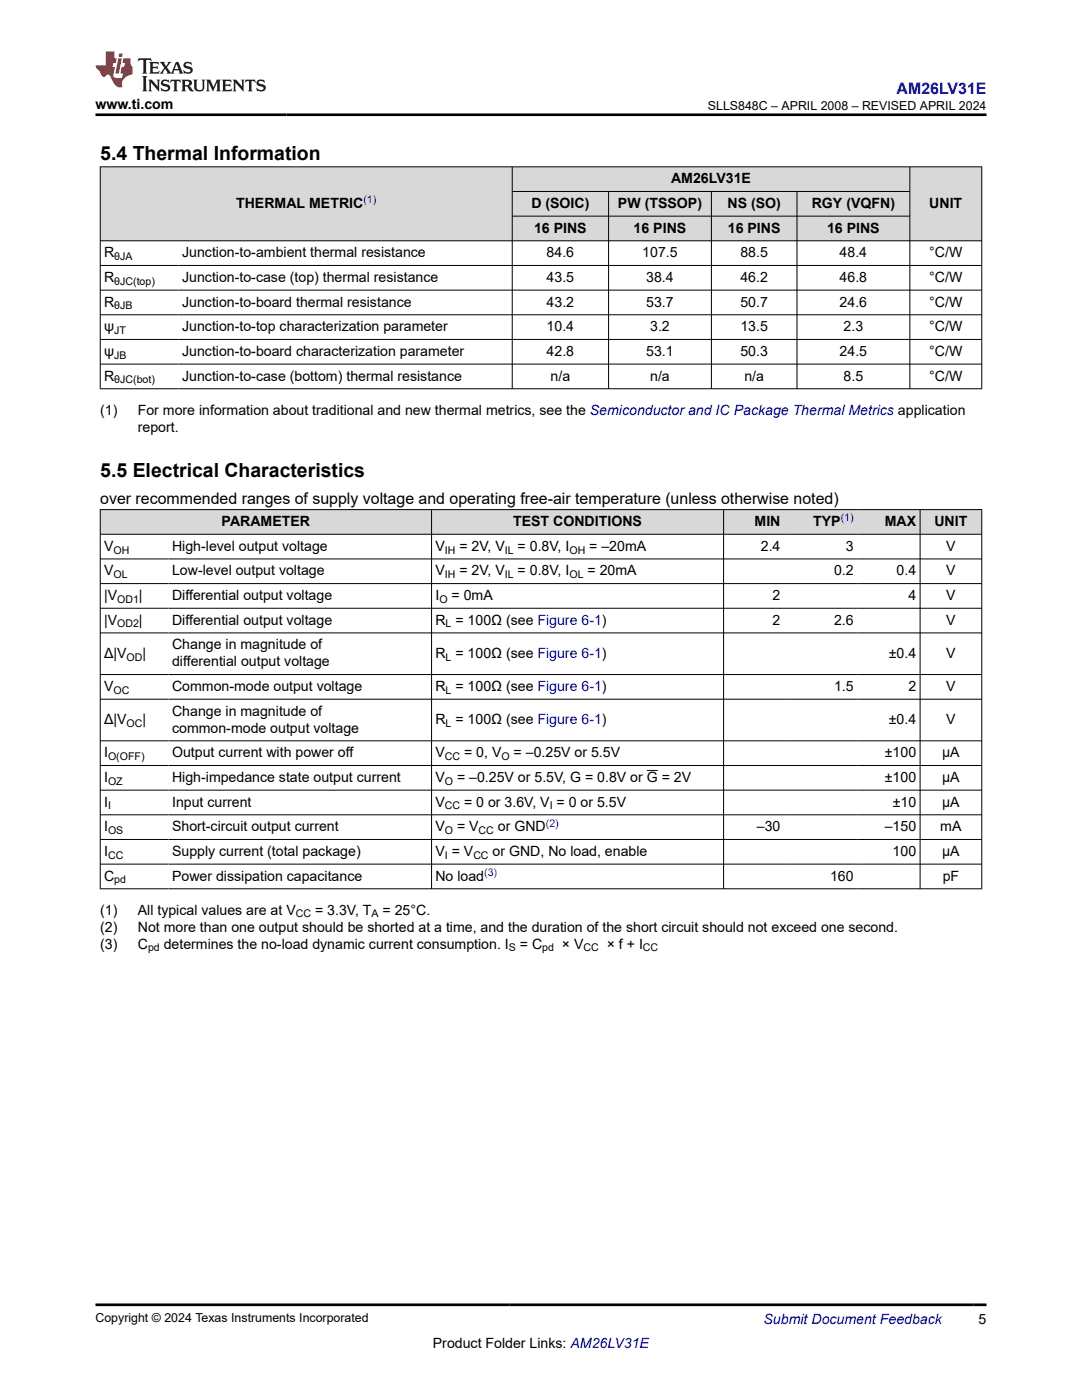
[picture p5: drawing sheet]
<svg xmlns="http://www.w3.org/2000/svg" width="216mm" height="279mm" viewBox="0 0 216 279" stroke-linecap="round" stroke-linejoin="round" font-family="sans-serif">
<defs><g id="words">
<g font-size="3.9">
<text x="20" y="32">5.4 Thermal Information</text>
<text x="20" y="95.2">5.5 Electrical Characteristics</text>
</g>
<text font-size="3.2" fill="#00f" x="178.9" y="18.7">AM26LV31E</text>
<text font-size="3.2" x="20" y="100.7">over recommended ranges of supply voltage and operating free-air temperature (unless otherwise noted)</text>
<g font-size="2.8">
<text x="19.1" y="21.8">www.ti.com</text>
<text x="47.1" y="41.5">THERMAL METRIC</text>
<text x="106" y="41.5">D (SOIC)</text>
<text x="123.3" y="41.5">PW (TSSOP)</text>
<text x="133.9" y="36.6">AM26LV31E</text>
<text x="145.2" y="41.5">NS (SO)</text>
<text x="162" y="41.5">RGY (VQFN)</text>
<text x="185.4" y="41.5">UNIT</text>
<text x="106.6" y="46.4">16 PINS</text>
<text x="126.4" y="46.4">16 PINS</text>
<text x="145.2" y="46.4">16 PINS</text>
<text x="165" y="46.4">16 PINS</text>
<text x="20.8" y="51.3">R</text>
<text x="36.3" y="51.3">Junction-to-ambient thermal resistance</text>
<text x="109.1" y="51.3">84.6</text>
<text x="128.2" y="51.3">107.5</text>
<text x="147.7" y="51.3">88.5</text>
<text x="167.5" y="51.3">48.4</text>
<text x="185.4" y="51.3">°C/W</text>
<text x="20.8" y="56.3">R</text>
<text x="36.3" y="56.3">Junction-to-case (top) thermal resistance</text>
<text x="109.1" y="56.3">43.5</text>
<text x="128.9" y="56.3">38.4</text>
<text x="147.7" y="56.3">46.2</text>
<text x="167.5" y="56.3">46.8</text>
<text x="185.4" y="56.3">°C/W</text>
<text x="20.8" y="61.2">R</text>
<text x="36.3" y="61.2">Junction-to-board thermal resistance</text>
<text x="109.1" y="61.2">43.2</text>
<text x="128.9" y="61.2">53.7</text>
<text x="147.7" y="61.2">50.7</text>
<text x="167.5" y="61.2">24.6</text>
<text x="185.4" y="61.2">°C/W</text>
<text x="20.8" y="66.1">ψ</text>
<text x="20.8" y="71">ψ</text>
<text x="36.3" y="66.1">Junction-to-top characterization parameter</text>
<text x="36.3" y="71">Junction-to-board characterization parameter</text>
<text x="109.1" y="66.1">10.4</text>
<text x="109.1" y="71">42.8</text>
<text x="128.9" y="71">53.1</text>
<text x="129.7" y="66.1">3.2</text>
<text x="147.7" y="66.1">13.5</text>
<text x="147.7" y="71">50.3</text>
<text x="167.5" y="71">24.5</text>
<text x="168.3" y="66.1">2.3</text>
<text x="185.4" y="66.1">°C/W</text>
<text x="185.4" y="71">°C/W</text>
<text x="20.8" y="75.9">R</text>
<text x="36.3" y="75.9">Junction-to-case (bottom) thermal resistance</text>
<text x="109.9" y="75.9">n/a</text>
<text x="129.7" y="75.9">n/a</text>
<text x="148.5" y="75.9">n/a</text>
<text x="168.3" y="75.9">8.5</text>
<text x="185.4" y="75.9">°C/W</text>
<text x="20" y="82.7">(1)</text>
<text x="27.5" y="82.7">For more information about traditional and new thermal metrics, see the Semiconductor and IC Package Thermal Metrics application</text>
<text x="27.5" y="86.1">report.</text>
<text x="44.2" y="105">PARAMETER</text>
<text x="102.4" y="105">TEST CONDITIONS</text>
<text x="150.6" y="105">MIN</text>
<text x="162.3" y="105">TYP</text>
<text x="176.6" y="105">MAX</text>
<text x="186.5" y="105">UNIT</text>
<text x="20.8" y="109.9">V</text>
<text x="34.3" y="109.9">High-level output voltage</text>
<text x="86.9" y="109.9">V</text>
<text x="91.7" y="109.9">= 2V, V</text>
<text x="103.3" y="109.9">= 0.8V, I</text>
<text x="117.6" y="109.9">= –20mA</text>
<text x="151.8" y="109.9">2.4</text>
<text x="168.8" y="109.9">3</text>
<text x="188.8" y="109.9">V</text>
<text x="20.8" y="114.8">V</text>
<text x="20.8" y="119.7">|V</text>
<text x="27.7" y="119.7">|</text>
<text x="34.3" y="114.8">Low-level output voltage</text>
<text x="34.3" y="119.7">Differential output voltage</text>
<text x="86.9" y="114.8">V</text>
<text x="86.9" y="119.7">I</text>
<text x="90.1" y="119.7">= 0mA</text>
<text x="91.7" y="114.8">= 2V, V</text>
<text x="103.3" y="114.8">= 0.8V, I</text>
<text x="117.2" y="114.8">= 20mA</text>
<text x="154.2" y="119.7">2</text>
<text x="166.4" y="114.8">0.2</text>
<text x="178.9" y="114.8">0.4</text>
<text x="181.3" y="119.7">4</text>
<text x="188.8" y="114.8">V</text>
<text x="188.8" y="119.7">V</text>
<text x="20.8" y="124.7">|V</text>
<text x="27.7" y="124.7">|</text>
<text x="34.3" y="124.7">Differential output voltage</text>
<text x="86.9" y="124.7">R = 100Ω (see Figure 6-1)</text>
<text x="154.2" y="124.7">2</text>
<text x="166.4" y="124.7">2.6</text>
<text x="188.8" y="124.7">V</text>
<text x="20.8" y="131.3">Δ|V</text>
<text x="28.4" y="131.3">|</text>
<text x="34.3" y="129.6">Change in magnitude of</text>
<text x="86.9" y="131.3">R = 100Ω (see Figure 6-1)</text>
<text x="177.4" y="131.3">±0.4</text>
<text x="188.8" y="131.3">V</text>
<text x="20.8" y="137.9">V</text>
<text x="34.3" y="133">differential output voltage</text>
<text x="34.3" y="137.9">Common-mode output voltage</text>
<text x="86.9" y="137.9">R = 100Ω (see Figure 6-1)</text>
<text x="166.4" y="137.9">1.5</text>
<text x="181.3" y="137.9">2</text>
<text x="188.8" y="137.9">V</text>
<text x="34.3" y="142.8">Change in magnitude of</text>
<text x="20.8" y="144.5">Δ|V</text>
<text x="28.4" y="144.5">|</text>
<text x="34.3" y="146.2">common-mode output voltage</text>
<text x="86.9" y="144.5">R = 100Ω (see Figure 6-1)</text>
<text x="177.4" y="144.5">±0.4</text>
<text x="188.8" y="144.5">V</text>
<text x="20.8" y="151.1">I</text>
<text x="34.3" y="151.1">Output current with power off</text>
<text x="86.9" y="151.1">V</text>
<text x="92.6" y="151.1">= 0, V</text>
<text x="102.5" y="151.1">= –0.25V or 5.5V</text>
<text x="176.6" y="151.1">±100</text>
<text x="188" y="151.1">μA</text>
<text x="20.8" y="156">I</text>
<text x="20.8" y="161">I</text>
<text x="34.3" y="156">High-impedance state output current</text>
<text x="34.3" y="161">Input current</text>
<text x="86.9" y="156">V</text>
<text x="86.9" y="161">V</text>
<text x="91.2" y="156">= –0.25V or 5.5V, G = 0.8V or G = 2V</text>
<text x="92.6" y="161">= 0 or 3.6V, V = 0 or 5.5V</text>
<text x="176.6" y="156">±100</text>
<text x="178.1" y="161">±10</text>
<text x="188" y="156">μA</text>
<text x="188" y="161">μA</text>
<text x="20.8" y="165.9">I</text>
<text x="34.3" y="165.9">Short-circuit output current</text>
<text x="86.9" y="165.9">V</text>
<text x="91.2" y="165.9">= V</text>
<text x="99.3" y="165.9">or GND</text>
<text x="151" y="165.9">–30</text>
<text x="176.5" y="165.9">–150</text>
<text x="187.6" y="165.9">mA</text>
<text x="20.8" y="170.8">I</text>
<text x="34.3" y="170.8">Supply current (total package)</text>
<text x="86.9" y="170.8">V = V</text>
<text x="98.3" y="170.8">or GND, No load, enable</text>
<text x="178.1" y="170.8">100</text>
<text x="188" y="170.8">μA</text>
<text x="20.8" y="175.7">C</text>
<text x="34.3" y="175.7">Power dissipation capacitance</text>
<text x="86.9" y="175.7">No load</text>
<text x="165.6" y="175.7">160</text>
<text x="188.1" y="175.7">pF</text>
<text x="20" y="182.5">(1)</text>
<text x="20" y="185.9">(2)</text>
<text x="27.5" y="182.5">All typical values are at V</text>
<text x="27.5" y="185.9">Not more than one output should be shorted at a time, and the duration of the short circuit should not exceed one second.</text>
<text x="62.9" y="182.5">= 3.3V, T</text>
<text x="76.3" y="182.5">= 25°C.</text>
<text x="20" y="189.3">(3)</text>
<text x="27.5" y="189.3">C</text>
<text x="32.7" y="189.3">determines the no-load dynamic current consumption. I</text>
<text x="103.7" y="189.3">= C</text>
<text x="112.1" y="189.3">× V</text>
<text x="121.1" y="189.3">× f + I</text>
<text x="86.4" y="269">Product Folder Links: AM26LV31E</text>
<text x="195.3" y="264.2">5</text>
</g>
<text font-size="2.8" fill="#00f" x="152.4" y="264.2">Submit Document Feedback</text>
<g font-size="2.5">
<text x="141.3" y="21.9">SLLS848C – APRIL 2008 – REVISED APRIL 2024</text>
<text x="19.1" y="263.9">Copyright © 2024 Texas Instruments Incorporated</text>
</g>
<g font-size="2.1" fill="#00f">
<text x="72.5" y="40.5">(1)</text>
<text x="167.8" y="104">(1)</text>
<text x="108.9" y="164.9">(2)</text>
<text x="96.6" y="174.8">(3)</text>
</g>
<g font-size="2.1">
<text x="22.8" y="51.9">θJA</text>
<text x="22.8" y="56.8">θJC(top)</text>
<text x="22.8" y="61.7">θJB</text>
<text x="22.8" y="66.7">JT</text>
<text x="22.8" y="71.6">JB</text>
<text x="22.8" y="76.5">θJC(bot)</text>
<text x="22.6" y="110.5">OH</text>
<text x="88.8" y="110.5">IH</text>
<text x="100.7" y="110.5">IL</text>
<text x="113.6" y="110.5">OH</text>
<text x="22.6" y="115.4">OL</text>
<text x="88.8" y="115.4">IH</text>
<text x="100.7" y="115.4">IL</text>
<text x="113.6" y="115.4">OL</text>
<text x="23.4" y="120.3">OD1</text>
<text x="23.4" y="125.2">OD2</text>
<text x="87.7" y="120.3">O</text>
<text x="88.9" y="125.2">L</text>
<text x="25.3" y="131.8">OD</text>
<text x="88.9" y="131.8">L</text>
<text x="22.6" y="138.5">OC</text>
<text x="88.9" y="138.5">L</text>
<text x="25.3" y="145.1">OC</text>
<text x="88.9" y="145.1">L</text>
<text x="21.6" y="151.7">O(OFF)</text>
<text x="88.8" y="151.7">CC</text>
<text x="100.1" y="151.7">O</text>
<text x="21.6" y="156.6">OZ</text>
<text x="21.6" y="161.5">I</text>
<text x="88.8" y="156.6">O</text>
<text x="88.8" y="161.5">CC</text>
<text x="109.7" y="161.5">I</text>
<text x="21.6" y="166.5">OS</text>
<text x="88.8" y="166.5">O</text>
<text x="95.5" y="166.5">CC</text>
<text x="21.6" y="171.4">CC</text>
<text x="88.8" y="171.4">I</text>
<text x="94.4" y="171.4">CC</text>
<text x="22.8" y="176.3">pd</text>
<text x="59" y="183.1">CC</text>
<text x="74.1" y="183.1">A</text>
<text x="29.5" y="189.9">pd</text>
<text x="101.5" y="189.9">S</text>
<text x="108.2" y="189.9">pd</text>
<text x="116.4" y="189.9">CC</text>
<text x="128.3" y="189.9">CC</text>
</g>
</g></defs>
<g fill="#d8d8d8">
<path d="M20 33.3h175.9v4.9h-175.9z" fill-rule="evenodd"/>
<path d="M20.1 33.4h82v14.6h-82z" fill-rule="evenodd"/>
<path d="M102.3 33.4h79.2v4.8h-79.2z" fill-rule="evenodd"/>
<path d="M181.6 33.4h14.2v14.6h-14.2z" fill-rule="evenodd"/>
<path d="M102.3 38.3h19.1v4.8h-19.1z" fill-rule="evenodd"/>
<path d="M121.5 38.3h20.4v4.8h-20.4z" fill-rule="evenodd"/>
<path d="M142 38.3h17v4.8h-17z" fill-rule="evenodd"/>
<path d="M159.1 38.3h22.4v4.8h-22.4z" fill-rule="evenodd"/>
<path d="M102.3 43.2h19.1v4.8h-19.1z" fill-rule="evenodd"/>
<path d="M121.5 43.2h20.4v4.8h-20.4z" fill-rule="evenodd"/>
<path d="M142 43.2h17v4.8h-17z" fill-rule="evenodd"/>
<path d="M159.1 43.2h22.4v4.8h-22.4z" fill-rule="evenodd"/>
</g>
<g fill="none" stroke="#000" stroke-width=".2">
<path d="M19.9 33.3h176.1M20 33.2v44.4M102.2 33.2v44.4M102.2 38.2h79.4M121.4 38.2v39.4M142 38.2v39.4M159 38.2v39.4M181.6 33.2v44.4M195.9 33.2v44.4M19.9 48.1h176.1M19.9 53h176.1M19.9 57.9h176.1"/>
<path d="M102.2 43.1h79.4M19.9 62.8h176.1M19.9 67.7h176.1M19.9 72.7h176.1M19.9 77.6h176.1"/>
</g>
<g fill="#d8d8d8">
<path d="M20 101.7h175.9v4.9h-175.9z" fill-rule="evenodd"/>
<path d="M20.1 101.8h66v4.8h-66z" fill-rule="evenodd"/>
<path d="M86.2 101.8h58.1v4.8h-58.1z" fill-rule="evenodd"/>
<path d="M144.4 101.8h12v4.8h-12z" fill-rule="evenodd"/>
<path d="M156.4 101.8h14.6v4.8h-14.6z" fill-rule="evenodd"/>
<path d="M171 101.8h12.5v4.8h-12.5z" fill-rule="evenodd"/>
<path d="M183.7 101.8h12.1v4.8h-12.1z" fill-rule="evenodd"/>
</g>
<g fill="none" stroke="#000" stroke-width=".2">
<path d="M19.9 101.7h176.1M19.9 106.6h176.1M19.9 111.5h176.1M19.9 116.5h176.1M20 101.6v75.8M86.1 101.6v75.8M144.4 101.6v75.8M183.6 101.6v75.8M195.9 101.6v75.8M19.9 121.4h176.1M19.9 126.3h176.1M19.9 134.6h176.1"/>
<path d="M19.9 139.5h176.1M19.9 147.8h176.1M19.9 152.8h176.1M19.9 157.7h176.1M129.1 153.7h2.2M19.9 162.6h176.1M19.9 167.5h176.1M19.9 172.5h176.1M19.9 177.4h176.1"/>
</g>
<path d="M27.7 11.6l-.2 .6 .5-.2h.6v.1v2.2l-.2 .4h1l-.2-.4v-2.2v-.1h.5l.5 .2-.1-.6zM29.8 12.4l.2 .3v1.6l-.2 .4h1.9l.1-.6a1.08 1.08 0 0 1-1.3 .2v-.7h.6l.4 .2v-.7l-.4 .2h-.6v-.5l.2-.2a1 1 0 0 1 1 .3l-.1-.5zM31.8 12.4l1 1.1-1 1.2h.9l-.2-.2 .4-.8 .5 .8-.2 .2h1.6l-.2-.2 .1-.5h1l.1 .5-.1 .2h.9l-.2-.4-.8-1.9h-.5l-1 2.1-.8-1.1 .9-1h-.8l.2 .2-.5 .6-.3-.6 .1-.2zM35.2 12.8l.4 1h-.8zM36.8 12.5a.65 .65 0 0 0-.2 .7 .65 .65 0 0 0 .6 .5l.7 .1 .1 .3a.79 .79 0 0 1-.7 .4 .79 .79 0 0 1-.7-.5l.1 .7 .2-.1a.93 .93 0 0 0 1.1 0 .93 .93 0 0 0 .4-.9 1.46 1.46 0 0 0-1.2-.6l-.1-.3a1.09 1.09 0 0 1 1.2 .2l-.2-.6-.1 .1-.6-.2zM28.4 15.2l.2 .4v2.2l-.2 .4h1l-.2-.4v-2.2l.2-.4zM29.6 15.9l.2 .4v1.5l-.2 .4h.8l-.3-.4v-1.3l1.7 1.8v-2l.2-.4h-.8l.2 .2 .1 1.1-1.2-1.3zM32.3 16a.65 .65 0 0 0-.2 .8 .65 .65 0 0 0 .7 .4l.6 .2 .1 .2a.79 .79 0 0 1-.7 .4 .79 .79 0 0 1-.7-.5l.1 .7 .2-.1a.93 .93 0 0 0 1.1 .1 .93 .93 0 0 0 .4-1 1.46 1.46 0 0 0-1.2-.5l-.1-.4a1.09 1.09 0 0 1 1.2 .2l-.2-.6-.1 .1-.6-.1zM34.1 15.9l-.1 .6a.63 .63 0 0 1 .7-.3l.1 1.6-.3 .4h1l-.2-.4v-1.6a.66 .66 0 0 1 .8 .3l-.1-.6zM36.2 15.9l.2 .4v1.5l-.2 .4h.9l-.2-.2v-.7h.5l.1 .2a.79 .79 0 0 0 1.2 .6l-1-.9a.61 .61 0 0 0 .6-.6 .61 .61 0 0 0-.5-.7zM36.9 16.2h.2a.47 .47 0 0 1 .5 .1 .47 .47 0 0 1 .1 .5l-.2 .1-.6 .1zM38.5 15.9l.2 .2a2.27 2.27 0 0 0 .4 2 1.04 1.04 0 0 0 1.7-.7v-1.3l.2-.2h-.8l.2 .4v1.1a.6 .6 0 0 1-.6 .6 .6 .6 0 0 1-.6-.6v-1.1l.3-.4zM41.1 15.9l.2 .4v1.5l-.2 .4h.7l-.2-.4v-1.4l.9 1.9 .8-1.9v1.4l-.2 .4h1l-.3-.4v-1.5l.3-.4h-.8l-.7 1.5-.7-1.5zM44.3 15.9l.2 .4v1.5l-.2 .4h1.9l.1-.6a1.09 1.09 0 0 1-1.3 .2v-.7h.6l.4 .2v-.6l-.4 .2h-.6v-.6l.2-.1a1.01 1.01 0 0 1 1 .3l-.1-.6zM46.4 15.9l.3 .4v1.5l-.3 .4h.8l-.2-.4v-1.3l1.6 1.8v-2l.2-.4h-.7l.2 .2v1.1l-1.2-1.3zM49 15.9l-.1 .6a.63 .63 0 0 1 .8-.3v1.6l-.3 .4h1l-.2-.4v-1.6a.66 .66 0 0 1 .8 .3l-.1-.6zM51.4 16a.65 .65 0 0 0-.2 .8 .65 .65 0 0 0 .6 .4l.6 .2 .2 .2a.79 .79 0 0 1-.8 .4 .79 .79 0 0 1-.6-.5l.1 .7 .2-.1a.93 .93 0 0 0 1 .1 .93 .93 0 0 0 .5-1 1.46 1.46 0 0 0-1.3-.5l-.1-.4a1.09 1.09 0 0 1 1.3 .2l-.2-.6-.2 .1-.5-.1z" fill="#231f20"/>
<path d="M21.1 10.3v2.7h-2.1l.1 .4 .9 1a.95 .95 0 0 0 .9 .9 .59 .59 0 0 1 .6-.4 .59 .59 0 0 1 .5 .3l.4 .8a1.59 1.59 0 0 0 2.1 1.4 1.61 1.61 0 0 1 1-2.3l1-.3-.1-1.5a1.59 1.59 0 0 1-.4-1.7h-1.4l-.2 .9h.5l-.1 .9h-.5l-.2 .9v.3l.4 .1-.2 .9h-.6a.73 .73 0 0 1-1.1-.7l.3-1.5h-.5l.2-.9h.5l.2-.9h-.5v-1.3zM23.6 11.6l-.6 3.1h.7l.6-3.1zM23.8 10.7l-.1 .6h.7l.1-.6z" fill="#ed1c24"/>
<path d="M19.1 22.9h177.8M19.1 260.4h177.8" fill="none" stroke="#000" stroke-width=".53"/>
<use href="#words"/>
</svg>
